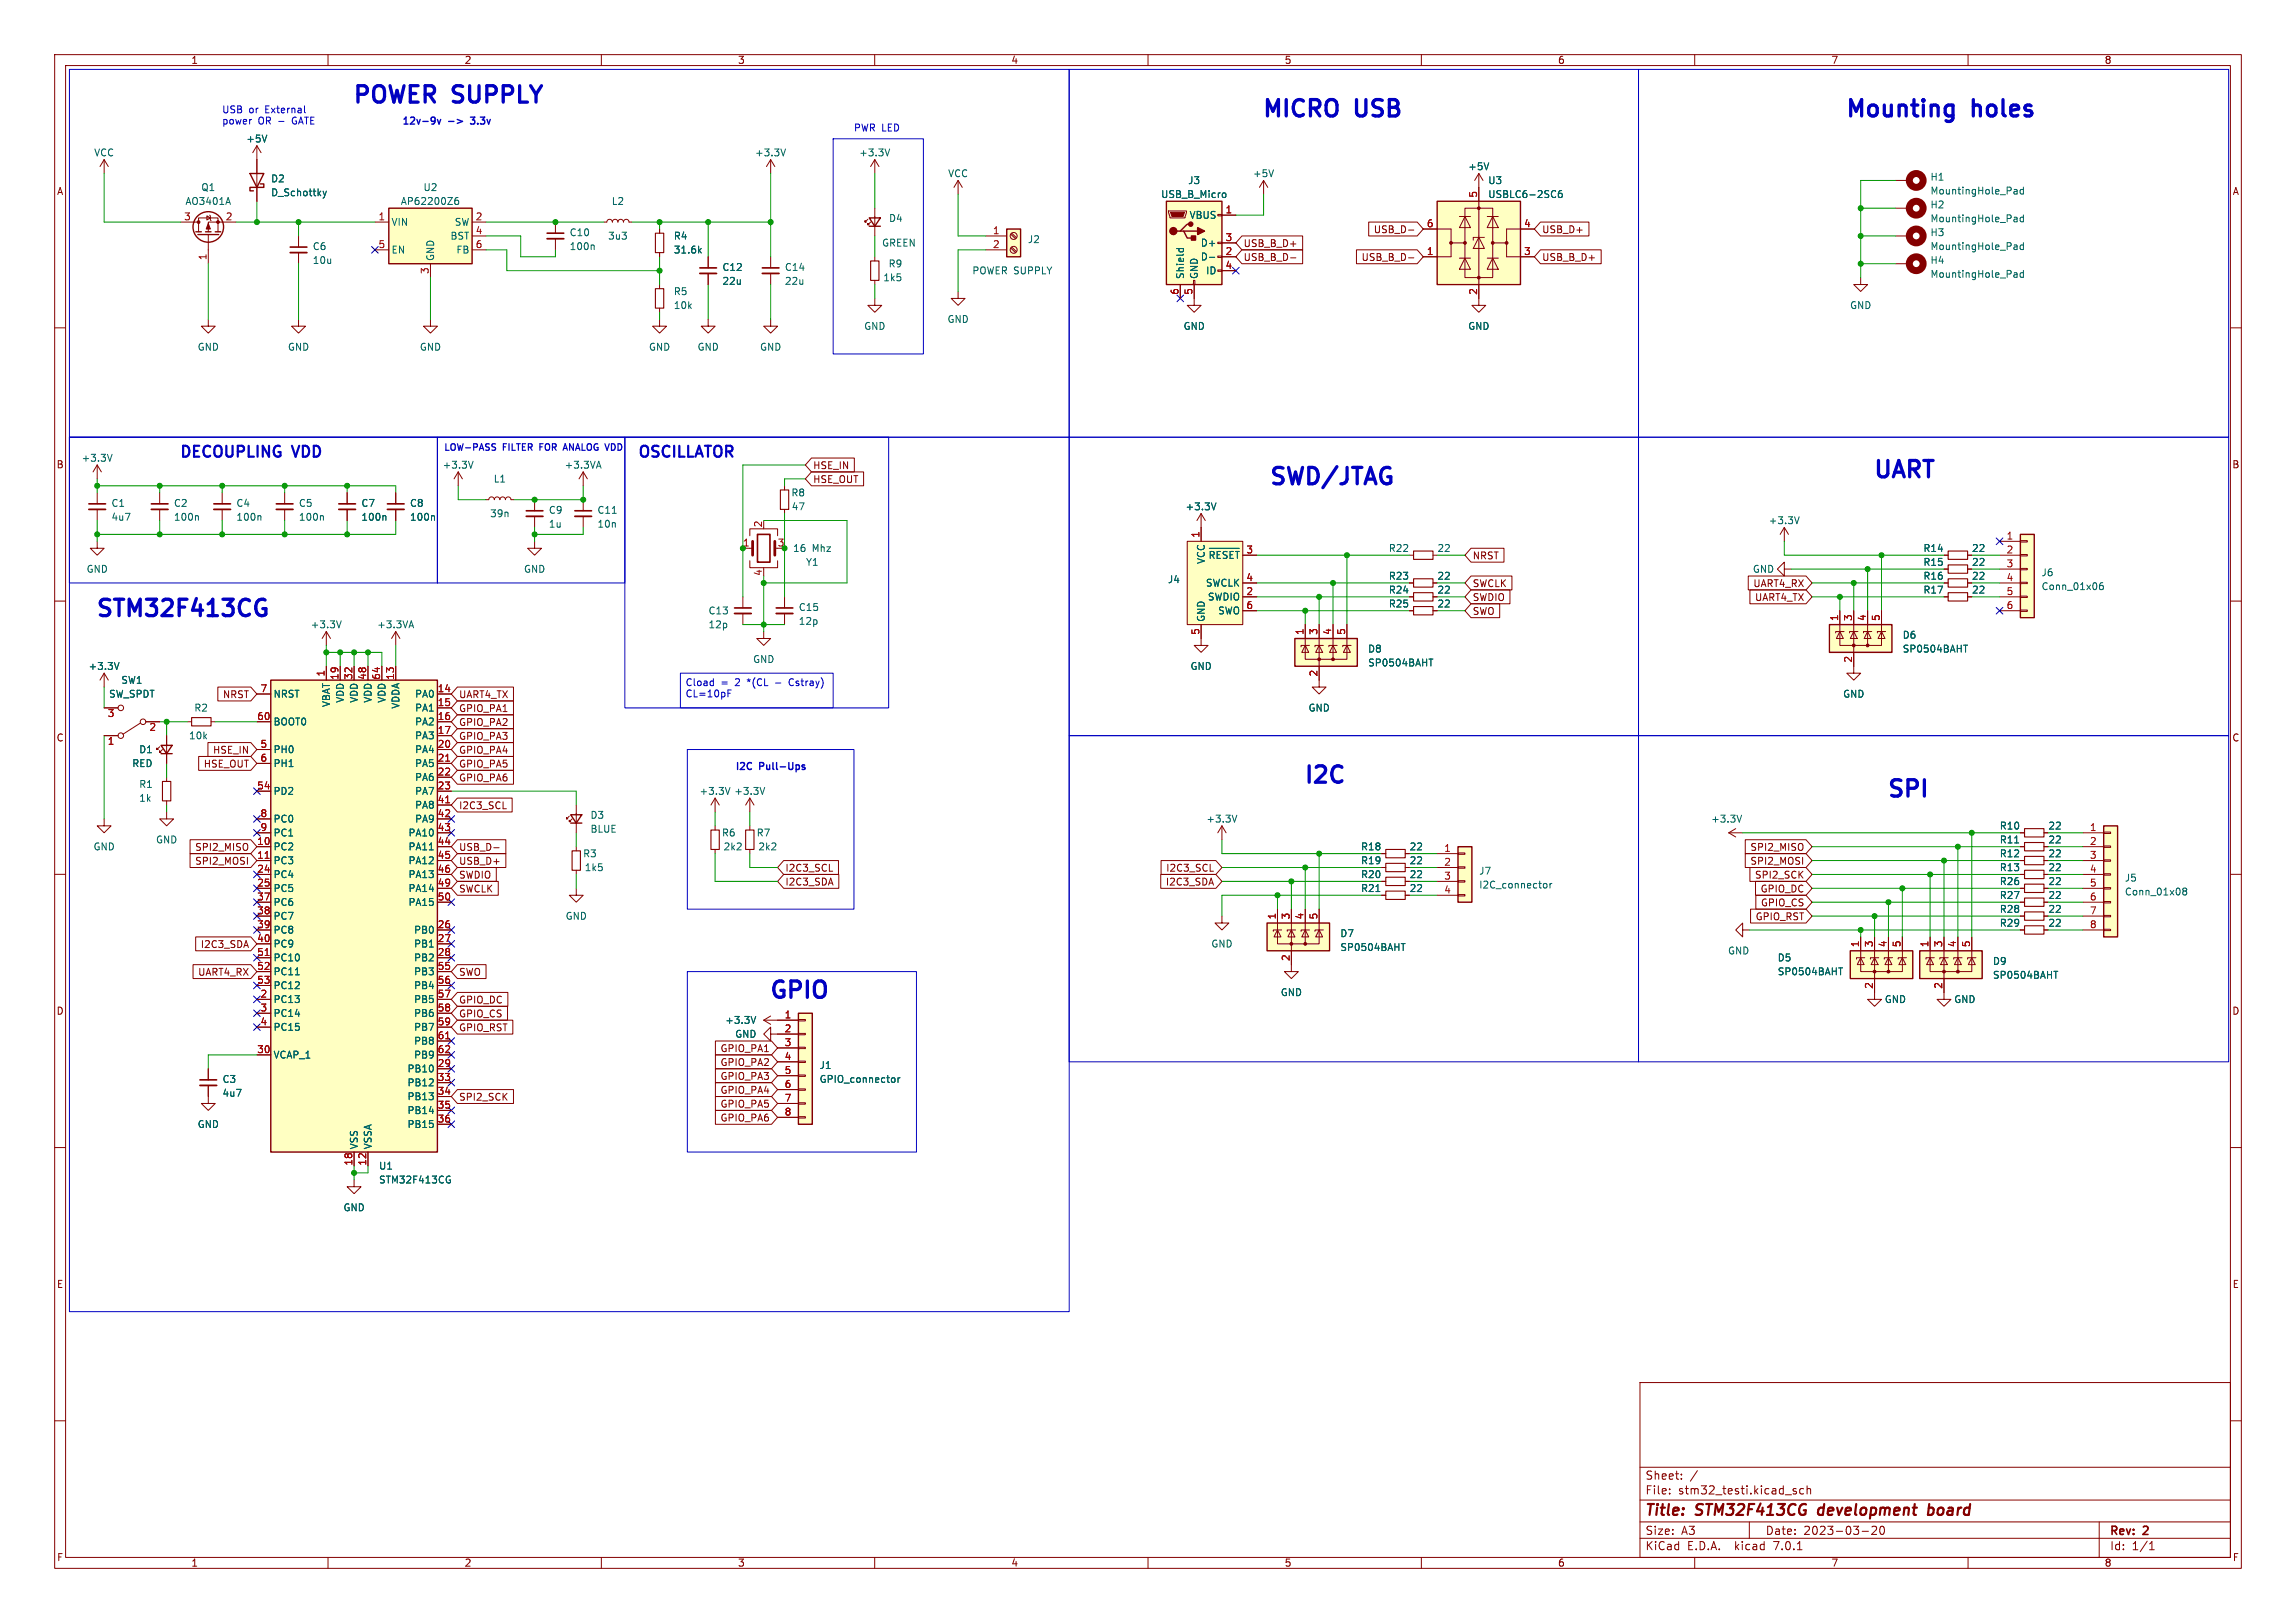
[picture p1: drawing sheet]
<svg xmlns="http://www.w3.org/2000/svg" width="420mm" height="297mm" viewBox="0 0 420 297" stroke-linecap="round" stroke-linejoin="round" font-family="sans-serif">
<defs><g id="words">
<g font-size="4.2" fill="#0000c2">
<text x="64.8" y="19.1">POWER SUPPLY</text>
<text x="231.1" y="21.6">MICRO</text>
<text x="248.3" y="21.6">USB</text>
<text x="337.8" y="21.6">Mounting</text>
<text x="361.1" y="21.6">holes</text>
<text x="232.4" y="88.9">SWD/JTAG</text>
<text x="342.9" y="87.6">UART</text>
<text x="17.8" y="113">STM32F413CG</text>
<text x="238.8" y="143.5">I2C</text>
<text x="345.4" y="146">SPI</text>
<text x="141" y="182.9">GPIO</text>
</g>
<g font-size="2.8" fill="#0000c2">
<text x="33" y="83.8">DECOUPLING</text>
<text x="53.8" y="83.8">VDD</text>
<text x="116.8" y="83.8">OSCILLATOR</text>
</g>
<g font-size="2.8" fill="#840000">
<text x="301" y="277.8">Title:</text>
<text x="310.4" y="277.8">STM32F413CG</text>
<text x="333.3" y="277.8">development</text>
<text x="354" y="277.8">board</text>
</g>
<g font-size="2.1" fill="#840000">
<text x="301" y="273.6">File:</text>
<text x="301" y="270.9">Sheet:</text>
<text x="307" y="273.6">stm32_testi.kicad_sch</text>
<text x="301" y="281">Size:</text>
<text x="307.6" y="281">A3</text>
<text x="323" y="281">Date:</text>
<text x="329.9" y="281">2023-03-20</text>
<text x="386" y="281.2">Rev:</text>
<text x="392.2" y="281.2">2</text>
<text x="301" y="283.8">KiCad</text>
<text x="308.6" y="283.8">E.D.A.</text>
<text x="317.4" y="283.8">kicad</text>
<text x="324.5" y="283.8">7.0.1</text>
<text x="386" y="283.8">Id:</text>
<text x="390" y="283.8">1/1</text>
</g>
<g font-size="1.8" fill="#840000">
<text x="35" y="11.8">1</text>
<text x="85" y="11.8">2</text>
<text x="135" y="11.8">3</text>
<text x="185" y="11.8">4</text>
<text x="235" y="11.8">5</text>
<text x="285" y="11.8">6</text>
<text x="335" y="11.8">7</text>
<text x="385" y="11.8">8</text>
<text x="10.4" y="35.8">A</text>
<text x="408.4" y="35.8">A</text>
<text x="227.5" y="45.4">USB_B_D+</text>
<text x="227.5" y="47.9">USB_B_D-</text>
<text x="248.9" y="47.9">USB_B_D-</text>
<text x="251.2" y="42.8">USB_D-</text>
<text x="282.1" y="47.9">USB_B_D+</text>
<text x="282.1" y="42.8">USB_D+</text>
<text x="10.3" y="85.8">B</text>
<text x="148.7" y="88.5">HSE_OUT</text>
<text x="148.7" y="86">HSE_IN</text>
<text x="408.3" y="85.8">B</text>
<text x="269.4" y="102.5">NRST</text>
<text x="269.4" y="107.6">SWCLK</text>
<text x="320.6" y="107.6">UART4_RX</text>
<text x="269.4" y="110.1">SWDIO</text>
<text x="269.4" y="112.7">SWO</text>
<text x="320.9" y="110.1">UART4_TX</text>
<text x="40.7" y="127.9">NRST</text>
<text x="84" y="130.5">GPIO_PA1</text>
<text x="84" y="127.9">UART4_TX</text>
<text x="10.3" y="135.8">C</text>
<text x="84" y="135.5">GPIO_PA3</text>
<text x="84" y="133">GPIO_PA2</text>
<text x="408.3" y="135.8">C</text>
<text x="37.1" y="140.6">HSE_OUT</text>
<text x="38.8" y="138.1">HSE_IN</text>
<text x="84" y="138.1">GPIO_PA4</text>
<text x="84" y="143.2">GPIO_PA6</text>
<text x="84" y="140.6">GPIO_PA5</text>
<text x="84" y="148.2">I2C3_SCL</text>
<text x="35.6" y="155.9">SPI2_MISO</text>
<text x="84" y="155.9">USB_D-</text>
<text x="320.1" y="155.9">SPI2_MISO</text>
<text x="35.6" y="158.4">SPI2_MOSI</text>
<text x="84" y="158.4">USB_D+</text>
<text x="84" y="160.9">SWDIO</text>
<text x="143.7" y="159.7">I2C3_SCL</text>
<text x="213.2" y="159.7">I2C3_SCL</text>
<text x="320.1" y="158.4">SPI2_MOSI</text>
<text x="320.9" y="160.9">SPI2_SCK</text>
<text x="84" y="163.5">SWCLK</text>
<text x="143.7" y="162.2">I2C3_SDA</text>
<text x="213.1" y="162.2">I2C3_SDA</text>
<text x="321.9" y="163.5">GPIO_DC</text>
<text x="322" y="166">GPIO_CS</text>
<text x="36.6" y="173.6">I2C3_SDA</text>
<text x="321" y="168.6">GPIO_RST</text>
<text x="36.1" y="178.7">UART4_RX</text>
<text x="84" y="178.7">SWO</text>
<text x="10.3" y="185.8">D</text>
<text x="84" y="183.8">GPIO_DC</text>
<text x="408.3" y="185.8">D</text>
<text x="84" y="186.3">GPIO_CS</text>
<text x="84" y="188.9">GPIO_RST</text>
<text x="131.7" y="192.7">GPIO_PA1</text>
<text x="131.7" y="197.8">GPIO_PA3</text>
<text x="131.7" y="195.2">GPIO_PA2</text>
<text x="84" y="201.6">SPI2_SCK</text>
<text x="131.7" y="202.8">GPIO_PA5</text>
<text x="131.7" y="200.3">GPIO_PA4</text>
<text x="131.7" y="205.4">GPIO_PA6</text>
<text x="10.4" y="235.8">E</text>
<text x="408.3" y="235.8">E</text>
<text x="10.4" y="285.8">F</text>
<text x="35" y="286.8">1</text>
<text x="85" y="286.8">2</text>
<text x="135" y="286.8">3</text>
<text x="185" y="286.8">4</text>
<text x="235" y="286.8">5</text>
<text x="285" y="286.8">6</text>
<text x="335" y="286.8">7</text>
<text x="385" y="286.8">8</text>
<text x="408.4" y="285.8">F</text>
</g>
<g font-size="1.8" fill="#0000c2">
<text x="40.6" y="20.8">USB</text>
<text x="40.6" y="22.9">power</text>
<text x="45.5" y="20.8">or</text>
<text x="47.2" y="22.9">OR -</text>
<text x="48.6" y="20.8">External</text>
<text x="53.6" y="22.9">GATE</text>
<text x="73.7" y="22.9">12v-9v</text>
<text x="86.6" y="22.9">3.3v</text>
<text x="156.2" y="24.1">PWR LED</text>
<text x="125.4" y="125.8">Cload</text>
<text x="131.9" y="125.8">=</text>
<text x="134.6" y="125.8">2</text>
<text x="136.9" y="125.8">*(CL</text>
<text x="142.1" y="125.8">-</text>
<text x="144.7" y="125.8">Cstray)</text>
<text x="125.4" y="127.9">CL=10pF</text>
<text x="134.6" y="141">I2C</text>
<text x="139.1" y="141">Pull-Ups</text>
</g>
<g font-size="1.8" fill="#006464">
<text x="17.2" y="28.8">VCC</text>
<text x="45" y="26.2">+5V</text>
<text x="138.1" y="28.8">+3.3V</text>
<text x="157.1" y="28.8">+3.3V</text>
<text x="36.8" y="35.1">Q1</text>
<text x="49.5" y="33.5">D2</text>
<text x="77.4" y="35.1">U2</text>
<text x="173.4" y="32.6">VCC</text>
<text x="217.3" y="33.8">J3</text>
<text x="229.1" y="32.6">+5V</text>
<text x="268.5" y="31.3">+5V</text>
<text x="272.2" y="33.8">U3</text>
<text x="353.1" y="33.2">H1</text>
<text x="353.1" y="35.8">MountingHole_Pad</text>
<text x="33.9" y="37.7">AO3401A</text>
<text x="49.5" y="36.1">D_Schottky</text>
<text x="71.6" y="41.5">VIN</text>
<text x="73.3" y="37.7">AP62200Z6</text>
<text x="83.1" y="41.5">SW</text>
<text x="111.8" y="37.7">L2</text>
<text x="162.6" y="40.8">D4</text>
<text x="212.3" y="36.4">USB_B_Micro</text>
<text x="217.5" y="40.2">VBUS</text>
<text x="272.2" y="36.4">USBLC6-2SC6</text>
<text x="353.1" y="38.3">H2</text>
<text x="353.1" y="40.8">MountingHole_Pad</text>
<text x="57.2" y="45.9">C6</text>
<text x="71.6" y="46.5">EN</text>
<text x="79.6" y="47.8" transform="rotate(-90 79.6 47.8)">GND</text>
<text x="82.3" y="44">BST</text>
<text x="83.4" y="46.5">FB</text>
<text x="104.1" y="43.4">C10</text>
<text x="104.1" y="45.9">100n</text>
<text x="111.2" y="44">3u3</text>
<text x="123.2" y="44">R4</text>
<text x="123.2" y="46.5">31.6k</text>
<text x="161.3" y="45.3">GREEN</text>
<text x="188" y="44.6">J2</text>
<text x="219.5" y="47.8">D-</text>
<text x="219.5" y="45.3">D+</text>
<text x="353.1" y="43.4">H3</text>
<text x="353.1" y="45.9">MountingHole_Pad</text>
<text x="57.2" y="48.5">10u</text>
<text x="132.1" y="49.7">C12</text>
<text x="132.1" y="52.3">22u</text>
<text x="143.5" y="49.7">C14</text>
<text x="143.5" y="52.3">22u</text>
<text x="161.5" y="51.6">1k5</text>
<text x="162.5" y="49.1">R9</text>
<text x="177.8" y="50.4">POWER SUPPLY</text>
<text x="216.7" y="51.1" transform="rotate(-90 216.7 51.1)">Shield</text>
<text x="219.3" y="51.1" transform="rotate(-90 219.3 51.1)">GND</text>
<text x="220.5" y="50.4">ID</text>
<text x="353.1" y="48.5">H4</text>
<text x="353.1" y="51">MountingHole_Pad</text>
<text x="123.2" y="54.2">R5</text>
<text x="123.2" y="56.7">10k</text>
<text x="173.3" y="59.2">GND</text>
<text x="338.4" y="56.7">GND</text>
<text x="36.1" y="64.3">GND</text>
<text x="52.6" y="64.3">GND</text>
<text x="76.7" y="64.3">GND</text>
<text x="118.7" y="64.3">GND</text>
<text x="127.5" y="64.3">GND</text>
<text x="139" y="64.3">GND</text>
<text x="158" y="60.5">GND</text>
<text x="216.4" y="60.5">GND</text>
<text x="268.5" y="60.5">GND</text>
<text x="14.9" y="84.6">+3.3V</text>
<text x="80.9" y="85.9">+3.3V</text>
<text x="90.3" y="88.5">L1</text>
<text x="103.2" y="85.9">+3.3VA</text>
<text x="20.3" y="92.9">C1</text>
<text x="20.3" y="95.4">4u7</text>
<text x="31.8" y="92.9">C2</text>
<text x="31.8" y="95.4">100n</text>
<text x="43.2" y="92.9">C4</text>
<text x="43.2" y="95.4">100n</text>
<text x="54.6" y="92.9">C5</text>
<text x="54.6" y="95.4">100n</text>
<text x="66" y="92.9">C7</text>
<text x="66" y="95.4">100n</text>
<text x="74.9" y="92.9">C8</text>
<text x="74.9" y="95.4">100n</text>
<text x="89.6" y="94.8">39n</text>
<text x="100.3" y="94.2">C9</text>
<text x="109.2" y="94.2">C11</text>
<text x="144.7" y="91">R8</text>
<text x="144.8" y="93.5">47</text>
<text x="216.8" y="93.5">+3.3V</text>
<text x="100.3" y="96.7">1u</text>
<text x="109.2" y="96.7">10n</text>
<text x="145" y="101.2">16</text>
<text x="148.5" y="101.2">Mhz</text>
<text x="254" y="101.2">R22</text>
<text x="262.9" y="101.2">22</text>
<text x="323.5" y="96.1">+3.3V</text>
<text x="351.8" y="101.2">R14</text>
<text x="360.7" y="101.2">22</text>
<text x="15.8" y="105">GND</text>
<text x="95.8" y="105">GND</text>
<text x="147.4" y="103.7">Y1</text>
<text x="213.6" y="106.9">J4</text>
<text x="220.5" y="107.5">SWCLK</text>
<text x="220.5" y="103.3" transform="rotate(-90 220.5 103.3)">VCC</text>
<text x="220.9" y="103">~{RESET}</text>
<text x="254" y="106.2">R23</text>
<text x="262.9" y="106.2">22</text>
<text x="320.6" y="105">GND</text>
<text x="351.8" y="103.7">R15</text>
<text x="351.8" y="106.2">R16</text>
<text x="360.7" y="103.7">22</text>
<text x="360.7" y="106.2">22</text>
<text x="373.4" y="105.6">J6</text>
<text x="129.5" y="112.6">C13</text>
<text x="146.1" y="112">C15</text>
<text x="220.5" y="113.8" transform="rotate(-90 220.5 113.8)">GND</text>
<text x="220.8" y="110">SWDIO</text>
<text x="222.7" y="112.6">SWO</text>
<text x="254" y="111.3">R25</text>
<text x="254" y="108.8">R24</text>
<text x="262.9" y="111.3">22</text>
<text x="262.9" y="108.8">22</text>
<text x="351.8" y="108.8">R17</text>
<text x="360.7" y="108.8">22</text>
<text x="373.4" y="108.1">Conn_01x06</text>
<text x="56.8" y="115.1">+3.3V</text>
<text x="68.9" y="115.1">+3.3VA</text>
<text x="129.5" y="115.1">12p</text>
<text x="146.1" y="114.5">12p</text>
<text x="250.2" y="119.6">D8</text>
<text x="348" y="117">D6</text>
<text x="348" y="119.6">SP0504BAHT</text>
<text x="16.1" y="122.7">+3.3V</text>
<text x="22.1" y="125.3">SW1</text>
<text x="137.7" y="121.5">GND</text>
<text x="217.7" y="122.7">GND</text>
<text x="250.2" y="122.1">SP0504BAHT</text>
<text x="19.9" y="127.8">SW_SPDT</text>
<text x="35.5" y="130.4">R2</text>
<text x="50" y="127.8">NRST</text>
<text x="60.5" y="129.5" transform="rotate(-90 60.5 129.5)">VBAT</text>
<text x="63.1" y="128.7" transform="rotate(-90 63.1 128.7)">VDD</text>
<text x="65.6" y="128.7" transform="rotate(-90 65.6 128.7)">VDD</text>
<text x="68.1" y="128.7" transform="rotate(-90 68.1 128.7)">VDD</text>
<text x="70.7" y="128.7" transform="rotate(-90 70.7 128.7)">VDD</text>
<text x="73.2" y="129.8" transform="rotate(-90 73.2 129.8)">VDDA</text>
<text x="75.8" y="127.8">PA0</text>
<text x="75.8" y="130.4">PA1</text>
<text x="239.3" y="130.4">GND</text>
<text x="337.1" y="127.8">GND</text>
<text x="25.4" y="138">D1</text>
<text x="34.5" y="135.4">10k</text>
<text x="50" y="138">PH0</text>
<text x="50" y="132.9">BOOT0</text>
<text x="75.8" y="132.9">PA2</text>
<text x="75.8" y="135.4">PA3</text>
<text x="75.8" y="138">PA4</text>
<text x="24.1" y="140.5">RED</text>
<text x="50" y="140.5">PH1</text>
<text x="75.8" y="140.5">PA5</text>
<text x="75.8" y="143.1">PA6</text>
<text x="25.4" y="144.3">R1</text>
<text x="25.4" y="146.9">1k</text>
<text x="50" y="145.6">PD2</text>
<text x="75.8" y="145.6">PA7</text>
<text x="75.8" y="148.1">PA8</text>
<text x="108" y="150">D3</text>
<text x="127.9" y="145.6">+3.3V</text>
<text x="134.3" y="145.6">+3.3V</text>
<text x="17.1" y="155.8">GND</text>
<text x="28.5" y="154.5">GND</text>
<text x="50" y="155.8">PC2</text>
<text x="50" y="150.7">PC0</text>
<text x="50" y="153.2">PC1</text>
<text x="74.6" y="153.2">PA10</text>
<text x="74.6" y="155.8">PA11</text>
<text x="75.8" y="150.7">PA9</text>
<text x="108" y="152.5">BLUE</text>
<text x="132" y="153.2">R6</text>
<text x="132.3" y="155.8">2k2</text>
<text x="138.4" y="153.2">R7</text>
<text x="138.7" y="155.8">2k2</text>
<text x="220.6" y="150.7">+3.3V</text>
<text x="248.9" y="155.8">R18</text>
<text x="257.8" y="155.8">22</text>
<text x="313" y="150.7">+3.3V</text>
<text x="365.7" y="152">R10</text>
<text x="365.7" y="154.5">R11</text>
<text x="374.6" y="152">22</text>
<text x="374.6" y="154.5">22</text>
<text x="50" y="158.3">PC3</text>
<text x="50" y="160.8">PC4</text>
<text x="74.6" y="158.3">PA12</text>
<text x="74.6" y="160.8">PA13</text>
<text x="106.6" y="157">R3</text>
<text x="106.9" y="159.6">1k5</text>
<text x="248.9" y="158.3">R19</text>
<text x="248.9" y="160.8">R20</text>
<text x="257.8" y="158.3">22</text>
<text x="257.8" y="160.8">22</text>
<text x="270.5" y="160.2">J7</text>
<text x="365.7" y="157">R12</text>
<text x="365.7" y="159.6">R13</text>
<text x="374.6" y="157">22</text>
<text x="374.6" y="159.6">22</text>
<text x="388.6" y="161.5">J5</text>
<text x="50" y="163.4">PC5</text>
<text x="50" y="165.9">PC6</text>
<text x="74.6" y="163.4">PA14</text>
<text x="74.6" y="165.9">PA15</text>
<text x="248.9" y="163.4">R21</text>
<text x="257.8" y="163.4">22</text>
<text x="270.5" y="162.8">I2C_connector</text>
<text x="365.7" y="167.2">R28</text>
<text x="365.7" y="162.1">R26</text>
<text x="365.7" y="164.7">R27</text>
<text x="374.6" y="167.2">22</text>
<text x="374.6" y="162.1">22</text>
<text x="374.6" y="164.7">22</text>
<text x="388.6" y="164">Conn_01x08</text>
<text x="50" y="168.5">PC7</text>
<text x="50" y="171">PC8</text>
<text x="50" y="173.5">PC9</text>
<text x="75.6" y="171">PB0</text>
<text x="75.6" y="173.5">PB1</text>
<text x="103.4" y="168.5">GND</text>
<text x="221.5" y="173.5">GND</text>
<text x="245.1" y="171.6">D7</text>
<text x="365.7" y="169.7">R29</text>
<text x="374.6" y="169.7">22</text>
<text x="50" y="176.1">PC10</text>
<text x="50" y="178.6">PC11</text>
<text x="75.6" y="176.1">PB2</text>
<text x="75.6" y="178.6">PB3</text>
<text x="245.1" y="174.2">SP0504BAHT</text>
<text x="316" y="174.8">GND</text>
<text x="325.1" y="176.1">D5</text>
<text x="325.1" y="178.6">SP0504BAHT</text>
<text x="364.5" y="176.7">D9</text>
<text x="364.5" y="179.3">SP0504BAHT</text>
<text x="50" y="183.7">PC13</text>
<text x="50" y="181.2">PC12</text>
<text x="75.6" y="181.2">PB4</text>
<text x="75.6" y="183.7">PB5</text>
<text x="234.2" y="182.4">GND</text>
<text x="344.7" y="183.7">GND</text>
<text x="357.4" y="183.7">GND</text>
<text x="50" y="186.2">PC14</text>
<text x="50" y="188.8">PC15</text>
<text x="75.6" y="186.2">PB6</text>
<text x="75.6" y="188.8">PB7</text>
<text x="75.6" y="191.3">PB8</text>
<text x="132.6" y="187.5">+3.3V</text>
<text x="134.4" y="190.1">GND</text>
<text x="50" y="193.9">VCAP_1</text>
<text x="74.4" y="196.4">PB10</text>
<text x="75.6" y="193.9">PB9</text>
<text x="149.9" y="195.8">J1</text>
<text x="40.6" y="198.3">C3</text>
<text x="40.6" y="200.9">4u7</text>
<text x="74.4" y="198.9">PB12</text>
<text x="74.4" y="201.5">PB13</text>
<text x="149.9" y="198.3">GPIO_connector</text>
<text x="36.1" y="206.6">GND</text>
<text x="74.4" y="204">PB14</text>
<text x="74.4" y="206.6">PB15</text>
<text x="65.6" y="210.3" transform="rotate(-90 65.6 210.3)">VSS</text>
<text x="68.1" y="210.3" transform="rotate(-90 68.1 210.3)">VSSA</text>
<text x="69.3" y="214.2">U1</text>
<text x="62.8" y="221.8">GND</text>
<text x="69.3" y="216.7">STM32F413CG</text>
</g>
<g font-size="1.8" fill="#a90000">
<text x="33.6" y="40.4">3</text>
<text x="41.2" y="40.4">2</text>
<text x="69.2" y="40.4">1</text>
<text x="87" y="40.4">2</text>
<text x="224.1" y="39.1">1</text>
<text x="261" y="41.7">6</text>
<text x="270.3" y="36.2" transform="rotate(-90 270.3 36.2)">5</text>
<text x="278.7" y="41.7">4</text>
<text x="37.8" y="47.7" transform="rotate(-90 37.8 47.7)">1</text>
<text x="69.2" y="45.5">5</text>
<text x="87" y="42.9">4</text>
<text x="87" y="45.5">6</text>
<text x="181.6" y="42.9">1</text>
<text x="181.6" y="45.5">2</text>
<text x="224.1" y="46.7">2</text>
<text x="224.1" y="44.2">3</text>
<text x="261" y="46.7">1</text>
<text x="278.7" y="46.7">3</text>
<text x="78.5" y="50.2" transform="rotate(-90 78.5 50.2)">3</text>
<text x="224.1" y="49.3">4</text>
<text x="215.6" y="54" transform="rotate(-90 215.6 54)">6</text>
<text x="218.2" y="54" transform="rotate(-90 218.2 54)">5</text>
<text x="270.3" y="54" transform="rotate(-90 270.3 54)">2</text>
<text x="135.9" y="100.1">1</text>
<text x="139.4" y="96.6" transform="rotate(-90 139.4 96.6)">2</text>
<text x="142.2" y="100.1">3</text>
<text x="219.5" y="98.5" transform="rotate(-90 219.5 98.5)">1</text>
<text x="227.9" y="101.3">3</text>
<text x="367" y="98.8">1</text>
<text x="367" y="101.3">2</text>
<text x="139.4" y="105.4" transform="rotate(-90 139.4 105.4)">4</text>
<text x="227.9" y="106.4">4</text>
<text x="367" y="103.9">3</text>
<text x="367" y="106.4">4</text>
<text x="227.9" y="109">2</text>
<text x="227.9" y="111.5">6</text>
<text x="336.3" y="113.7" transform="rotate(-90 336.3 113.7)">1</text>
<text x="338.8" y="113.7" transform="rotate(-90 338.8 113.7)">3</text>
<text x="341.4" y="113.7" transform="rotate(-90 341.4 113.7)">4</text>
<text x="343.9" y="113.7" transform="rotate(-90 343.9 113.7)">5</text>
<text x="367" y="109">5</text>
<text x="367" y="111.5">6</text>
<text x="219.5" y="116.2" transform="rotate(-90 219.5 116.2)">5</text>
<text x="238.5" y="116.2" transform="rotate(-90 238.5 116.2)">1</text>
<text x="241" y="116.2" transform="rotate(-90 241 116.2)">3</text>
<text x="243.6" y="116.2" transform="rotate(-90 243.6 116.2)">4</text>
<text x="246.1" y="116.2" transform="rotate(-90 246.1 116.2)">5</text>
<text x="59.4" y="123.9" transform="rotate(-90 59.4 123.9)">1</text>
<text x="62" y="124.5" transform="rotate(-90 62 124.5)">19</text>
<text x="64.5" y="124.5" transform="rotate(-90 64.5 124.5)">32</text>
<text x="67.1" y="124.5" transform="rotate(-90 67.1 124.5)">48</text>
<text x="69.6" y="124.5" transform="rotate(-90 69.6 124.5)">64</text>
<text x="72.1" y="124.5" transform="rotate(-90 72.1 124.5)">13</text>
<text x="241" y="123.9" transform="rotate(-90 241 123.9)">2</text>
<text x="338.8" y="121.3" transform="rotate(-90 338.8 121.3)">2</text>
<text x="19.7" y="131.4">3</text>
<text x="47" y="131.8">60</text>
<text x="47.6" y="126.7">7</text>
<text x="80" y="126.7">14</text>
<text x="80" y="129.3">15</text>
<text x="80" y="131.8">16</text>
<text x="19.7" y="136.5">1</text>
<text x="27.3" y="134">2</text>
<text x="47.6" y="136.9">5</text>
<text x="80" y="134.4">17</text>
<text x="80" y="136.9">20</text>
<text x="47.6" y="139.4">6</text>
<text x="80" y="139.4">21</text>
<text x="80" y="142">22</text>
<text x="47" y="144.5">54</text>
<text x="47.6" y="149.6">8</text>
<text x="80" y="144.5">23</text>
<text x="80" y="147.1">41</text>
<text x="80" y="149.6">42</text>
<text x="47" y="154.7">10</text>
<text x="47.6" y="152.1">9</text>
<text x="80" y="152.1">43</text>
<text x="80" y="154.7">44</text>
<text x="264.1" y="156">1</text>
<text x="382.2" y="152.1">1</text>
<text x="382.2" y="154.7">2</text>
<text x="47" y="157.2">11</text>
<text x="47" y="159.8">24</text>
<text x="80" y="157.2">45</text>
<text x="80" y="159.8">46</text>
<text x="264.1" y="158.5">2</text>
<text x="264.1" y="161">3</text>
<text x="382.2" y="157.2">3</text>
<text x="382.2" y="159.8">4</text>
<text x="47" y="162.3">25</text>
<text x="47" y="164.8">37</text>
<text x="47" y="167.4">38</text>
<text x="80" y="162.3">49</text>
<text x="80" y="164.8">50</text>
<text x="264.1" y="163.6">4</text>
<text x="382.2" y="162.3">5</text>
<text x="382.2" y="164.8">6</text>
<text x="382.2" y="167.4">7</text>
<text x="47" y="169.9">39</text>
<text x="47" y="172.5">40</text>
<text x="80" y="169.9">26</text>
<text x="80" y="172.5">27</text>
<text x="233.4" y="168.3" transform="rotate(-90 233.4 168.3)">1</text>
<text x="236" y="168.3" transform="rotate(-90 236 168.3)">3</text>
<text x="238.5" y="168.3" transform="rotate(-90 238.5 168.3)">4</text>
<text x="241" y="168.3" transform="rotate(-90 241 168.3)">5</text>
<text x="340.1" y="173.4" transform="rotate(-90 340.1 173.4)">1</text>
<text x="342.6" y="173.4" transform="rotate(-90 342.6 173.4)">3</text>
<text x="345.2" y="173.4" transform="rotate(-90 345.2 173.4)">4</text>
<text x="347.7" y="173.4" transform="rotate(-90 347.7 173.4)">5</text>
<text x="352.8" y="173.4" transform="rotate(-90 352.8 173.4)">1</text>
<text x="355.3" y="173.4" transform="rotate(-90 355.3 173.4)">3</text>
<text x="357.9" y="173.4" transform="rotate(-90 357.9 173.4)">4</text>
<text x="360.4" y="173.4" transform="rotate(-90 360.4 173.4)">5</text>
<text x="382.2" y="169.9">8</text>
<text x="47" y="175">51</text>
<text x="47" y="177.5">52</text>
<text x="80" y="175">28</text>
<text x="80" y="177.5">55</text>
<text x="236" y="175.9" transform="rotate(-90 236 175.9)">2</text>
<text x="47" y="180.1">53</text>
<text x="47.6" y="182.6">2</text>
<text x="47.6" y="185.2">3</text>
<text x="80" y="180.1">56</text>
<text x="80" y="182.6">57</text>
<text x="80" y="185.2">58</text>
<text x="342.6" y="181" transform="rotate(-90 342.6 181)">2</text>
<text x="355.3" y="181" transform="rotate(-90 355.3 181)">2</text>
<text x="47.6" y="187.7">4</text>
<text x="80" y="187.7">59</text>
<text x="80" y="190.2">61</text>
<text x="143.5" y="186.4">1</text>
<text x="143.5" y="189">2</text>
<text x="143.5" y="191.5">3</text>
<text x="47" y="192.8">30</text>
<text x="80" y="195.3">29</text>
<text x="80" y="197.9">33</text>
<text x="80" y="192.8">62</text>
<text x="143.5" y="194.1">4</text>
<text x="143.5" y="196.6">5</text>
<text x="80" y="200.4">34</text>
<text x="80" y="202.9">35</text>
<text x="143.5" y="199.1">6</text>
<text x="143.5" y="201.7">7</text>
<text x="80" y="205.5">36</text>
<text x="143.5" y="204.2">8</text>
<text x="64.5" y="213.4" transform="rotate(-90 64.5 213.4)">18</text>
<text x="67.1" y="213.4" transform="rotate(-90 67.1 213.4)">12</text>
</g>
<g font-size="1.7" fill="#0000c2">
<text x="81.3" y="82.5">LOW-PASS</text>
<text x="92.1" y="82.5">FILTER FOR</text>
<text x="103.8" y="82.5">ANALOG VDD</text>
</g>
</g></defs>
<g fill="none" stroke="#840000" stroke-width=".18">
<path d="M10 10h400v277h-400zM12 12h396v273h-396zM60 10v2M110 10v2M160 10v2M210 10v2M260 10v2M310 10v2M360 10v2M19 29.2v2.6M19 29.2l-.7 1.3M19 29.2l.8 1.3"/>
<path d="M37.8 39.5l.7 .4-.7 .4zM38.4 39.4l.1 .1v.8l.1 .1M47 26.7l-.8 1.2M47 26.7v10.1M47 26.7l.8 1.2M141 29.2v2.6M141 29.2l-.8 1.3M141 29.2l.7 1.3M160 29.2v2.6M160 38.1v5.1M160 29.2l-.7 1.3M160 29.2l.8 1.3"/>
<path d="M175.3 33l-.8 1.3M175.3 33v2.6M175.3 33l.7 1.3M213.7 38.6h3.3v.3l-.2 1h-2.8zM222.8 39.2h.7v.3h-.7zM223.5 39.4h2.6M231.1 33l-.7 1.3M231.1 33v2.6M231.1 33l.8 1.3M267 39.6h2M268 38.1h5v12.7h-5zM268 39.6l1 2.1h-2z"/>
<path d="M270.5 31.8v24.1h1.3l-1.3 1.3-1.3-1.3h1.3M270.5 31.8l-.8 1.2M270.5 31.8l.8 1.2M272 39.6h2.1M273 39.6l1.1 2.1h-2.1zM346.7 38.1h2.5M346.7 33h2.5M10 60h2M33 40.6h3.3M36.3 42.4v-2.5h3.6v2.5M38.1 58.4v1.3h1.3l-1.3 1.3-1.3-1.3h1.3M38.1 42.9v5.4"/>
<path d="M43.2 40.6h-5.1v1.8M54.6 58.4v1.3h1.3l-1.3 1.3-1.3-1.3h1.3M54.6 43.2v2M54.6 46.2v2.1M68.6 40.6h2.5M68.6 45.7h2.5M78.7 58.4v1.3h1.3l-1.3 1.3-1.2-1.3h1.2M78.7 48.3v2.5M86.4 43.2h2.5M86.4 40.6h2.5M86.4 45.7h2.5M101.6 40.6v2.1"/>
<path d="M101.6 43.7v2M110.5 40.6h.5l.2-.3 .3-.2 .3 .2 .2 .3 .2-.3 .3-.2 .4 .2 .1 .3 .2-.3 .3-.2 .4 .2 .1 .3 .2-.3 .3-.2 .4 .2 .2 .3h.5M120.6 58.4v1.3h1.3l-1.3 1.3-1.2-1.3h1.2M120.6 41.9v.8M120.6 46.2v.8M120.6 52.1v.7M120.6 56.4v.8M129.5 58.4v1.3h1.3l-1.3 1.3-1.2-1.3h1.2M129.5 47v2M129.5 50v2.1M141 58.4v1.3h1.2l-1.2 1.3-1.3-1.3h1.3M141 47v2"/>
<path d="M141 50v2.1M158.7 40.1l-.5 .5v-.2v.2h.3M159.3 40.6l-.6 .5v-.2v.2h.3M160 54.6v1.3h1.3l-1.3 1.3-1.3-1.3h1.3M160 47v.8M160 51.3v.8M175.3 53.3v1.3h1.2l-1.2 1.3-1.3-1.3h1.3M180.3 43.2h3.8M180.3 45.7h3.8M184.9 45.4l.9 .8M184.9 42.8l.9 .9M185.1 45.2l.8 .9"/>
<path d="M185.1 42.7l.8 .8M215.9 52.1v2.5M218.3 51.3h.3v.8h-.3zM218.4 52.1v3.8h1.3l-1.3 1.3-1.2-1.3h1.2M222.8 49.4h.7v.3h-.7zM222.8 46.9h.7v.2h-.7zM222.8 44.3h.7v.3h-.7zM223.5 47h2.6M223.5 44.5h2.6M223.5 49.5h2.6M227.2 43.2h11.1v2.5h-11.1l-1.1-1.2zM227.2 45.7h11.1v2.6h-11.1l-1.1-1.3z"/>
<path d="M236.1 47.2h.9M248.1 45.7h11.1l1.1 1.3-1.1 1.3h-11.1zM250.4 40.6h8.8l1.1 1.3-1.1 1.3h-8.8zM257.6 47.2h1M257.6 42.1h1M260.3 41.9h5.1v2.6h2.6M265.4 44.5v2.5h-5.1M267 47.2h2M268 47.2l1 2.1h-2zM270.5 43.4l1 2.1h-2zM271.5 43.4h-2v.5M272 47.2h2.1"/>
<path d="M273 47.2l1.1 2.1h-2.1zM275.6 44.5v2.5h5.1M280.7 41.9h-5.1v2.6h-2.6M281.8 45.7h11.1v2.6h-11.1l-1.1-1.3zM281.8 40.6h8.9v2.6h-8.9l-1.1-1.3zM340.4 50.8v1.3h1.2l-1.2 1.2-1.3-1.2h1.3M346.7 43.2h2.5M346.7 48.3h2.5M408 60h2M17.8 99.1v1.2h1.2l-1.2 1.3-1.3-1.3h1.3M17.8 85.1v2.5M17.8 90.2v2"/>
<path d="M17.8 93.2v2.1M17.8 85.1l-.8 1.3M17.8 85.1l.7 1.3M29.2 90.2v2M29.2 93.2v2.1M40.6 90.2v2M40.6 93.2v2.1M52.1 90.2v2M52.1 93.2v2.1M63.5 90.2v2M63.5 93.2v2.1M72.4 90.2v2"/>
<path d="M72.4 93.2v2.1M83.8 86.4l-.7 1.2M83.8 86.4v2.5M83.8 86.4l.8 1.2M88.9 91.4h.5l.2-.3 .3-.2 .4 .2 .1 .3 .2-.3 .3-.2 .4 .2 .1 .3 .2-.3 .4-.2 .3 .2 .2 .3 .1-.3 .4-.2 .3 .2 .2 .3h.5M97.8 99.1v1.2h1.3l-1.3 1.3-1.3-1.3h1.3M97.8 91.4v2.1M97.8 94.5v2M106.7 86.4v2.5M106.7 91.4v2.1M106.7 94.5v2M106.7 86.4l-.8 1.2"/>
<path d="M106.7 86.4l.7 1.2M137.2 98v-1.2h5v1.2M143.5 88.9v.8M143.5 93.2v.8M148.4 86.4h9.6v2.5h-9.6l-1.1-1.3zM148.4 83.8h7.9v2.6h-7.9l-1.1-1.3zM217.2 99.1h10.1v15.2h-10.1zM219.7 94l-.8 1.3M219.7 94v5.1M219.7 94l.8 1.3M326.4 96.5l-.8 1.3M326.4 96.5v2.6"/>
<path d="M326.4 96.5l.8 1.3M365.8 99.1h3.8M369.6 98.9h1.2v.3h-1.2zM10 110h2M59.7 115.6l-.8 1.2M59.7 115.6v2.5M59.7 115.6l.8 1.2M72.4 115.6l-.8 1.2M72.4 115.6v2.5M72.4 115.6l.8 1.2M135.9 109.2v2.1M135.9 112.3v2"/>
<path d="M135.9 100.3h1.8M137.2 102.6v1.3h5v-1.3M139.7 115.6v1.2h1.3l-1.3 1.3-1.3-1.3h1.3M139.7 103.9v.2M143.5 109.2v2.1M143.5 112.3v2M219.7 114.3v3.8h1.3l-1.3 1.3-1.3-1.3h1.3M227.3 109.2h2.6M227.3 101.6h2.6M227.3 106.7h2.6M227.3 111.8h2.6M238.8 118.1v2.6h5v-2.6"/>
<path d="M238.8 118.1l.6 1.3h-1.3zM238.8 114.3v3.8M239.5 118.1h-1.5v.3M241.3 118.1l.6 1.3h-1.2zM241.3 114.3v11.4h1.3l-1.3 1.3-1.3-1.3h1.3M242.1 118.1h-1.6v.3M243.8 118.1l.7 1.3h-1.3zM243.8 114.3v3.8M244.6 118.1h-1.5v.3M246.4 118.1v2.6h-2.6M246.4 118.1l.6 1.3h-1.3zM246.4 114.3v3.8"/>
<path d="M247.1 118.1h-1.5v.3M257.8 109.2h.8M257.8 101.6h.8M257.8 106.7h.8M257.8 111.8h.8M262.1 109.2h.8M262.1 101.6h.8M262.1 106.7h.8M262.1 111.8h.8M269.1 107.9h7.1v2.6h-7.1l-1.1-1.3zM269.1 100.3h6v2.6h-6l-1.1-1.3zM269.1 105.4h7.5v2.6h-7.5l-1.1-1.3z"/>
<path d="M269.1 110.5h5.2v2.5h-5.2l-1.1-1.2zM319.8 105.4h10.6l1.1 1.3-1.1 1.3h-10.6zM320.1 107.9h10.3l1.1 1.3-1.1 1.3h-10.3zM326.4 104.1v-1.2l-1.3 1.2 1.3 1.3v-1.3h1.3M336.5 115.6v2.5h5.1v-2.5M336.5 115.6l.7 1.2h-1.3zM336.5 111.8v3.8M337.3 115.6h-1.5v.2M339.1 115.6l.6 1.2h-1.2zM339.1 111.8v11.4h1.3l-1.3 1.3-1.3-1.3h1.3M339.9 115.6h-1.6v.2M341.6 115.6l.7 1.2h-1.3z"/>
<path d="M341.6 111.8v3.8M342.4 115.6h-1.5v.2M344.2 115.6v2.5h-2.6M344.2 115.6l.6 1.2h-1.3zM344.2 111.8v3.8M344.9 115.6h-1.5v.2M355.6 109.2h.8M355.6 101.6h.8M355.6 106.7h.8M355.6 104.1h.8M359.9 109.2h.8M359.9 101.6h.8"/>
<path d="M359.9 106.7h.8M359.9 104.1h.8M365.8 109.2h3.8M365.8 101.6h3.8M365.8 106.7h3.8M365.8 111.8h3.8M365.8 104.1h3.8M369.6 111.6h1.2v.3h-1.2zM369.6 109.1h1.2v.2h-1.2zM369.6 106.6h1.2v.2h-1.2zM369.6 104h1.2v.3h-1.2zM369.6 101.5h1.2v.2h-1.2z"/>
<path d="M408 110h2M19 123.2l-.7 1.3M19 123.2v2.5M19 123.2l.8 1.3M19 129.5h2.6M19 134.6h2.6M25.7 132.3l-3.2 2.1M26.7 132.1h2.5M29.2 136.7l-.5 .5v-.3v.3h.3M29.7 137.2l-.5 .5v-.3v.3h.3M30.5 134.6v5.1M34.3 132.1h.8"/>
<path d="M36.3 138.4h9.6l1.1 1.3-1.1 1.3h-9.6zM38 135.9h7.9l1.1 1.3-1.1 1.2h-7.9zM38.6 132.1h.8M39.8 125.7h6.1l1.1 1.3-1.1 1.3h-6.1zM47 127h2.5M47 132.1h2.5M47 137.2h2.5M47 139.7h2.5M59.7 121.9v2.6M62.2 121.9v2.6M64.8 121.9v2.6M67.3 121.9v2.6"/>
<path d="M69.8 121.9v2.6M72.4 121.9v2.6M80 127h2.5M80 129.5h2.5M80 132.1h2.5M80 134.6h2.5M80 137.2h2.5M80 139.7h2.5M83.7 135.9h10.2v2.5h-10.2l-1.2-1.2zM83.7 138.4h10.2v2.6h-10.2l-1.2-1.3zM83.7 133.3h10.2v2.6h-10.2l-1.2-1.3zM83.7 130.8h10.2v2.6h-10.2l-1.2-1.3z"/>
<path d="M83.7 128.3h10.2v2.5h-10.2l-1.2-1.3zM83.7 125.7h10.2v2.6h-10.2l-1.2-1.3zM10 160h2M19 149.9v1.2h1.3l-1.3 1.3-1.2-1.3h1.2M30.5 148.6v1.3h1.2l-1.2 1.2-1.3-1.2h1.3M30.5 142.2v.8M30.5 146.6v.7M34.8 153.7h11.1l1.1 1.2-1.1 1.3h-11.1zM34.8 156.2h11.1l1.1 1.3-1.1 1.3h-11.1zM47 154.9h2.5M47 157.5h2.5M47 144.8h2.5"/>
<path d="M47 149.9h2.5M47 152.4h2.5M80 154.9h2.5M80 157.5h2.5M80 142.2h2.5M80 144.8h2.5M80 147.3h2.5M80 149.9h2.5M80 152.4h2.5M83.7 146h10v2.6h-10l-1.2-1.3zM83.7 153.7h8.8v2.5h-8.8l-1.2-1.3zM83.7 156.2h8.8v2.6h-8.8l-1.2-1.3z"/>
<path d="M83.7 158.7h7.1v2.6h-7.1l-1.2-1.3zM83.7 141h10.2v2.5h-10.2l-1.2-1.3zM90.3 155.1h1M104.1 149.4l-.5 .5v-.3v.3h.3M104.6 149.9l-.5 .5v-.3v.3h.3M105.4 147.3v5.1M105.4 154.9v.8M105.4 159.3v.7M130.8 146.1l-.8 1.2M130.8 146.1v2.5M130.8 151.1v.8M130.8 155.4v.8"/>
<path d="M130.8 146.1l.8 1.2M137.2 146.1l-.8 1.2M137.2 146.1v2.5M137.2 151.1v.8M137.2 155.4v.8M137.2 146.1l.7 1.2M143.4 157.5h10v2.5h-10l-1.2-1.2zM212.4 157.5h10l1.1 1.3-1.1 1.2h-10zM221.4 159.4h.6M223.5 151.1l-.7 1.3M223.5 151.1v2.6M223.5 151.1l.8 1.3"/>
<path d="M252.7 156.2h.8M252.7 158.8h.8M257 156.2h.8M257 158.8h.8M262.9 156.2h3.8M262.9 158.8h3.8M266.7 158.6h1.3v.3h-1.3zM266.7 156.1h1.3v.2h-1.3zM316.2 152.4h2.6M316.2 152.4l1.3 .8M317.5 151.6l-1.3 .8M319.2 156.2h11.2l1.1 1.3-1.1 1.3h-11.2z"/>
<path d="M319.2 153.7h11.2l1.1 1.2-1.1 1.3h-11.2zM320.1 158.7h10.3l1.1 1.3-1.1 1.3h-10.3zM369.6 154.9h.7M369.6 157.5h.7M369.6 152.4h.7M373.9 154.9h.7M373.9 157.5h.7M373.9 152.4h.7M381 154.9h3.8M381 157.5h3.8M381 152.4h3.8M384.8 159.9h1.3v.2h-1.3z"/>
<path d="M384.8 157.4h1.3v.2h-1.3zM384.8 154.8h1.3v.3h-1.3zM384.8 152.3h1.3v.2h-1.3zM408 160h2M35.3 176.5h10.6l1.1 1.3-1.1 1.3h-10.6zM35.8 171.4h10.1l1.1 1.3-1.1 1.3h-10.1zM47 160h2.5M47 162.6h2.5M47 170.2h2.5M47 172.7h2.5M47 175.3h2.5M47 165.1h2.5"/>
<path d="M47 167.6h2.5M47 177.8h2.5M80 160h2.5M80 162.6h2.5M80 170.2h2.5M80 172.7h2.5M80 175.3h2.5M80 165.1h2.5M80 177.8h2.5M83.7 176.5h5.2v2.6h-5.2l-1.2-1.3zM83.7 161.3h7.4v2.5h-7.4l-1.2-1.2zM105.4 162.6v1.2h1.3l-1.3 1.3-1.3-1.3h1.3"/>
<path d="M143.4 160h10v2.6h-10l-1.2-1.3zM212.3 160h10.1l1.1 1.3-1.1 1.3h-10.1zM223.5 167.6v1.3h1.3l-1.3 1.3-1.3-1.3h1.3M233.7 170.2v2.5h5.1v-2.5M233.7 170.2l.6 1.3h-1.3zM233.7 166.4v3.8M234.4 170.2h-1.5v.2M236.2 170.2l.7 1.3h-1.3zM236.2 166.4v11.4h1.3l-1.3 1.3-1.3-1.3h1.3M237 170.2h-1.5v.2M238.8 170.2l.6 1.3h-1.3zM238.8 166.4v3.8"/>
<path d="M239.5 170.2h-1.5v.2M241.3 170.2v2.5h-2.5M241.3 170.2l.6 1.3h-1.2zM241.3 166.4v3.8M242.1 170.2h-1.6v.2M252.7 163.8h.8M252.7 161.3h.8M257 163.8h.8M257 161.3h.8M262.9 163.8h3.8M262.9 161.3h3.8M266.7 163.7h1.3v.3h-1.3z"/>
<path d="M266.7 161.2h1.3v.2h-1.3zM318.8 170.2v-1.3l-1.3 1.3 1.3 1.3v-1.3h1.2M320.2 166.4h10.2l1.1 1.2-1.1 1.3h-10.2zM321.1 161.3h9.3l1.1 1.3-1.1 1.2h-9.3zM321.2 163.8h9.2l1.1 1.3-1.1 1.3h-9.2zM340.4 175.3v2.5h5v-2.5M340.4 175.3l.6 1.2h-1.3zM340.4 171.5v3.8M341.1 175.3h-1.5v.2M342.9 171.5v11.4h1.3l-1.3 1.3-1.3-1.3h1.3M342.9 175.3l.6 1.2h-1.2zM343.7 175.3h-1.6v.2"/>
<path d="M345.4 175.3l.7 1.2h-1.3zM345.4 171.5v3.8M346.2 175.3h-1.5v.2M348 175.3v2.5h-2.6M348 175.3l.6 1.2h-1.3zM348 171.5v3.8M348.7 175.3h-1.5v.2M353.1 175.3v2.5h5v-2.5M353.1 175.3l.6 1.2h-1.3zM353.1 171.5v3.8M353.8 175.3h-1.5v.2M355.6 175.3l.6 1.2h-1.2z"/>
<path d="M355.6 171.5v11.4h1.3l-1.3 1.3-1.3-1.3h1.3M356.4 175.3h-1.6v.2M358.1 175.3l.7 1.2h-1.3zM358.1 171.5v3.8M358.9 175.3h-1.5v.2M360.7 175.3v2.5h-2.6M360.7 175.3l.6 1.2h-1.3zM360.7 171.5v3.8M361.4 175.3h-1.5v.2M369.6 160h.7M369.6 162.6h.7M369.6 170.2h.7"/>
<path d="M369.6 165.1h.7M369.6 167.6h.7M373.9 160h.7M373.9 162.6h.7M373.9 170.2h.7M373.9 165.1h.7M373.9 167.6h.7M381 160h3.8M381 162.6h3.8M381 170.2h3.8M381 165.1h3.8M381 167.6h3.8"/>
<path d="M384.8 170.1h1.3v.2h-1.3zM384.8 167.5h1.3v.3h-1.3zM384.8 165h1.3v.2h-1.3zM384.8 162.4h1.3v.3h-1.3zM38.1 198.6v3.3h1.3l-1.3 1.3-1.3-1.3h1.3M38.1 195.6v2M47 182.9h2.5M47 185.4h2.5M47 193h2.5M47 188h2.5M47 180.3h2.5M80 182.9h2.5"/>
<path d="M80 195.6h2.5M80 185.4h2.5M80 193h2.5M80 198.1h2.5M80 188h2.5M80 180.3h2.5M80 190.5h2.5M83.7 181.6h9.2v2.6h-9.2l-1.2-1.3zM83.7 199.4h10.2v2.5h-10.2l-1.2-1.2zM83.7 184.1h9.1v2.6h-9.1l-1.2-1.3zM83.7 186.7h10.1v2.5h-10.1l-1.2-1.2zM130.9 190.5h10.2l1.1 1.3-1.1 1.2h-10.2z"/>
<path d="M130.9 198.1h10.2l1.1 1.3-1.1 1.3h-10.2zM130.9 195.6h10.2l1.1 1.3-1.1 1.2h-10.2zM130.9 193h10.2l1.1 1.3-1.1 1.3h-10.2zM139.7 186.7h6.3M139.7 186.7l1.3 .8M141 189.2v-1.2l-1.3 1.2 1.3 1.3v-1.3h5M141 185.9l-1.3 .8M142.2 191.8h3.8M142.2 194.3h3.8M142.2 196.9h3.8M142.2 199.4h3.8M146 199.3h1.3v.2h-1.3z"/>
<path d="M146 196.7h1.3v.3h-1.3zM146 194.2h1.3v.2h-1.3zM146 191.6h1.3v.3h-1.3zM146 189.1h1.3v.3h-1.3zM146 186.6h1.3v.2h-1.3zM10 210h2M64.8 215.9v1.3h1.2l-1.2 1.2-1.3-1.2h1.3M64.8 210.8v2.6M67.3 210.8v2.6M80 200.7h2.5M80 203.2h2.5M80 205.7h2.5"/>
<path d="M130.9 203.2h10.2l1.1 1.3-1.1 1.2h-10.2zM130.9 200.7h10.2l1.1 1.2-1.1 1.3h-10.2zM142.2 201.9h3.8M142.2 204.5h3.8M146 204.3h1.3v.3h-1.3zM146 201.8h1.3v.3h-1.3zM408 210h2M10 260h2M300 253h108v32h-108zM408 260h2M300 278.5h108M300 274.5h108"/>
<path d="M300 268.5h108M305.4 273.3v.1M305.4 272.5v.1M307.6 270.6v.1M307.6 269.8v.1M310.5 269.1l-1.3 2M320 278.5v3M328.1 272.8l.3 .1 .2 .2v.2l-.5 .1M328.1 272.5h.5M329.9 272.5l-.4-.1-.3 .3v.4l.1 .2h.6M330.6 272.5l.2-.1 .3 .1 .1 .9M330.6 271.9v1.5"/>
<path d="M342.6 279.3l-.2 .1M343 279.3l.3 .3-.1 .3-.9 .9h1M344.2 279.3a.85 .85 0 0 0 .1 1.5 .94 .94 0 0 0 0-1.5M384 278.5v6.5M60 285v2M110 285v2M160 285v2M210 285v2M260 285v2M300 281.5h108M310 285v2M328.8 283.6h.8"/>
<path d="M340.6 280.2h1.2M360 285v2M393.2 283.6h.9M393.2 282.5l.4-.4v1.5"/>
<circle cx="185.4" cy="45.7" r=".63"/>
<circle cx="185.4" cy="43.2" r=".63"/>
<circle cx="22.1" cy="129.5" r=".51"/>
<circle cx="22.1" cy="134.6" r=".51"/>
<circle cx="26.2" cy="132.1" r=".51"/>
</g>
<path d="M332.6 276.3v.7M352.7 277.1l.5 .1M352.9 275.2l-.2 2M353.4 275.9l-.6 .1" fill="none" stroke="#840000" stroke-width=".4"/>
<g fill="#ffffc2" stroke="#ffffc2" stroke-width=".18">
<path d="M236.9 116.8h11.4v5.1h-11.4z"/>
<path d="M217.2 99.1h10.1v15.2h-10.1z"/>
<path d="M262.9 36.8h15.2v15.3h-15.2z"/>
<path d="M231.8 168.9h11.4v5.1h-11.4z"/>
<path d="M334.6 114.3h11.5v5.1h-11.5z"/>
<path d="M369.6 97.8h2.5v15.2h-2.5z"/>
<path d="M49.5 124.5h30.5v86.3h-30.5z"/>
<path d="M184.1 41.9h2.6v5.1h-2.6z"/>
<path d="M71.1 38.1h15.3v10.2h-15.3z"/>
<path d="M146 185.4h2.6v20.3h-2.6z"/>
<path d="M384.8 151.1h2.5v20.4h-2.5z"/>
<path d="M351.2 174h11.4v5.1h-11.4z"/>
<path d="M338.5 174h11.4v5.1h-11.4z"/>
<path d="M266.7 154.9h2.5v10.2h-2.5z"/>
<path d="M213.4 36.8h10.1v15.3h-10.1z"/>
</g>
<g fill="none" stroke="#840000" stroke-width=".25">
<path d="M45.7 31.8h2.6l-1.3 2.5zM47.6 33.7h.7v.6h-2.6v.6h.7M71.1 38.1h15.3v10.2h-15.3zM159 39.9h2l-1 1.5zM213.4 36.8h10.1v15.3h-10.1zM262.9 36.8h15.2v15.3h-15.2zM35.8 42.4h1M36.2 42.9h3.8M37.6 42.4h1M39.4 42.4h1M159 41.4h2M184.1 41.9h2.6v5.1h-2.6z"/>
<path d="M215.9 42.3h.6l.7 1.3h1.2M216.5 42.3h2.6M217.8 41h-.6l-1.3 1.3h-.6M369.6 97.8h2.5v15.2h-2.5zM236.9 116.8h11.4v5.1h-11.4zM334.6 114.3h11.5v5.1h-11.5zM29.5 136.4h2l-1 1.5zM29.5 137.9h2M49.5 124.5h30.5v86.3h-30.5zM104.4 149.1h2l-1 1.5zM104.4 150.6h2M266.7 154.9h2.5v10.2h-2.5z"/>
<path d="M384.8 151.1h2.5v20.4h-2.5zM231.8 168.9h11.4v5.1h-11.4zM338.5 174h11.4v5.1h-11.4zM351.2 174h11.4v5.1h-11.4zM146 185.4h2.6v20.3h-2.6z"/>
<circle cx="38.1" cy="41.5" r="2.79"/>
</g>
<g fill="#840000" stroke="#840000" stroke-width=".18">
<path d="M38.1 40.9l.4 1h-.8z"/>
<path d="M214.1 38.9h2.6l-.3 .7h-2z"/>
<circle cx="241.3" cy="120.6" r=".25"/>
<circle cx="243.8" cy="120.6" r=".25"/>
<circle cx="265.4" cy="44.4" r=".25"/>
<circle cx="268" cy="44.4" r=".25"/>
<circle cx="270.5" cy="50.8" r=".25"/>
<circle cx="270.5" cy="38.1" r=".25"/>
<circle cx="273" cy="44.4" r=".25"/>
<circle cx="275.6" cy="44.4" r=".25"/>
<circle cx="236.2" cy="172.7" r=".25"/>
<circle cx="238.8" cy="172.7" r=".25"/>
<circle cx="339.1" cy="118.1" r=".25"/>
<circle cx="341.6" cy="118.1" r=".25"/>
<circle cx="39.9" cy="40.6" r=".25"/>
<circle cx="36.3" cy="40.6" r=".25"/>
<circle cx="355.6" cy="177.8" r=".25"/>
<circle cx="358.1" cy="177.8" r=".25"/>
<circle cx="342.9" cy="177.8" r=".25"/>
<circle cx="345.4" cy="177.8" r=".25"/>
</g>
<g fill="none" stroke="#006464" stroke-width=".18">
<path d="M41.7 36.1l.5 1.3M48.8 24.7l-.4 1.3M59.1 35l.3 .8M59.4 35.8l-.3 .5M59.7 35l-.3 .8M83.8 36.1l-.4 .1a.86 .86 0 0 0 0 1.2l.5-.1v-.4l-.2-.3h-.3l-.2 .3M143.7 27.3l-.4 1.2M162.7 27.3l-.4 1.2M223.8 35.3l.3 .1 .1 .1v.5l-.4 .1M233 31.1l-.5 1.2M272.3 29.8l-.4 1.3M285.7 34.9h-.4a.86 .86 0 0 0 0 1.2l.4-.1 .1-.4-.3-.2h-.2l-.2 .2"/>
<path d="M368.6 34.7h.2l.2 .1v.7M368.6 39.7h.2l.2 .2v.7M369 35.5h-.4M369 35h-.4M370.1 34.2v1.3M370.1 39.3v1.3M370.1 34.7h-.3l-.3 .2 .1 .6h.5M370.1 39.8l-.3-.1-.3 .3 .1 .5h.5M108.5 44.8l.2 .2v.7M127.9 45.8l.4 .5M128.3 45.5l-.5 .4M215.2 45.5h1.3"/>
<path d="M215.7 45.5l-.1 .4M216.4 45.5l.1 .4M221.2 47.1h1M368.6 44.8h.2l.2 .2v.7M368.6 49.9h.2l.2 .2v.7M369 45.6l-.4 .1M369 45.1l-.4 .1M369 40.5l-.4 .1M369 40l-.4 .1M369 50.7l-.4 .1M369 50.2l-.4 .1M370.1 44.9l-.3-.1-.3 .3 .1 .5h.5"/>
<path d="M370.1 44.4v1.3M370.1 49.5v1.3M370.1 50l-.3-.1-.3 .2 .1 .6h.5M20.5 83.1l-.4 1.3M36.1 94.4l.2 .1v.7M47.5 94.4l.2 .1v.7M59 94.4l.2 .1v.7M70.4 94.4l.2 .1v.7M79.3 94.4l.2 .1v.7M86.5 84.4l-.4 1.3M109.2 85.3h.6M109.5 84.4l.4 1.3"/>
<path d="M222.4 92l-.4 1.3M329.1 94.6l-.4 1.2M62.4 113.6l-.4 1.3M74.9 114.5h.6M75.2 113.6l.5 1.3M221.2 100.3h5.5M222.1 101.2l-.2-.3h-.5v1.3M223.3 100.9h-.7v1.3M224.5 101l-.5-.1-.3 .3M225.6 100.9h-.6v1.3M226 100.9h.7M226.3 100.9v1.3"/>
<path d="M359.2 118.1h.7M384.6 106.6l-.3 .1a.86 .86 0 0 0 0 1.2l.4-.1 .1-.4-.3-.3-.3 .1-.2 .2M21.8 121.2l-.5 1.3M261.4 120.6h.7M78.5 155.5h.8M133.5 144.1l-.4 1.3M139.9 144.1l-.4 1.3M226.2 149.2l-.4 1.2M318.6 149.2l-.4 1.2M54 178.4h.8M78.5 173.3h.8M256.3 172.7h.7"/>
<path d="M282.6 161.7h.3l.1 .2-.1 .5-.3 .1M283.5 161.7v.8M283.9 161.7l-.4 .2M336.3 177.1h.7M375.7 177.8h.7M399.5 163.1l-.2-.3 .2-.3 .4 .1 .1 .2-.2 .3M399.5 163.1l-.2 .2v.2l.2 .3 .4-.1 .1-.2-.1-.3-.1-.1M399.5 163.1h.3M138.2 186l-.4 1.3M163.6 197.3l.1 .2-.1 .5M164.3 197.2v.9M164.6 197.2l-.3 .3"/>
<path d="M78.5 203.4h.8M82 215.2l.3 .1M82.2 215.9h.2v.5l-.4 .1"/>
</g>
<g fill="none" stroke="#840000" stroke-width=".33">
<path d="M53.1 46.2h3M100.1 43.7h3M128 50h3.1M139.4 50h3.1M16.3 93.2h3M27.7 93.2h3M39.1 93.2h3.1M50.5 93.2h3.1M62 93.2h3M70.9 93.2h3M96.3 94.5h3M105.2 94.5h3"/>
<path d="M134.4 112.3h3M142 112.3h3M36.6 198.6h3"/>
</g>
<g fill="none" stroke="#840000" stroke-width=".3">
<path d="M53.1 45.2h3M100.1 42.7h3M128 49h3.1M139.4 49h3.1M16.3 92.2h3M27.7 92.2h3M39.1 92.2h3.1M50.5 92.2h3.1M62 92.2h3M70.9 92.2h3M96.3 93.5h3M105.2 93.5h3"/>
<path d="M138.6 97.8h2.2v5.1h-2.2zM134.4 111.3h3M142 111.3h3M36.6 197.6h3"/>
</g>
<path d="M137.7 99.1v2.5M141.7 99.1v2.5" fill="none" stroke="#840000" stroke-width=".51"/>
<g fill="none" stroke="#840000" stroke-width=".2">
<path d="M119.9 42.7h1.5v3.5h-1.5zM119.9 52.8h1.5v3.6h-1.5zM159.3 47.8h1.5v3.5h-1.5zM142.7 89.7h1.6v3.5h-1.6zM258.6 111h3.5v1.5h-3.5zM258.6 100.8h3.5v1.6h-3.5zM258.6 108.5h3.5v1.5h-3.5zM258.6 105.9h3.5v1.5h-3.5zM356.4 103.4h3.5v1.5h-3.5zM356.4 100.8h3.5v1.6h-3.5zM356.4 105.9h3.5v1.5h-3.5zM356.4 108.5h3.5v1.5h-3.5z"/>
<path d="M35.1 131.3h3.5v1.5h-3.5zM29.7 143h1.5v3.6h-1.5zM104.6 155.7h1.6v3.6h-1.6zM130 151.9h1.6v3.5h-1.6zM136.4 151.9h1.5v3.5h-1.5zM253.5 155.4h3.5v1.6h-3.5zM253.5 158h3.5v1.5h-3.5zM370.3 151.6h3.6v1.6h-3.6zM370.3 154.2h3.6v1.5h-3.6zM370.3 156.7h3.6v1.5h-3.6zM370.3 159.3h3.6v1.5h-3.6zM253.5 163.1h3.5v1.5h-3.5z"/>
<path d="M253.5 160.5h3.5v1.6h-3.5zM370.3 169.4h3.6v1.5h-3.6zM370.3 166.9h3.6v1.5h-3.6zM370.3 161.8h3.6v1.5h-3.6zM370.3 164.3h3.6v1.6h-3.6z"/>
</g>
<g fill="none" stroke="#840000" stroke-width="1.3">
<circle cx="350.5" cy="33" r="1.27"/>
<circle cx="350.5" cy="38.1" r="1.27"/>
<circle cx="350.5" cy="48.3" r="1.27"/>
<circle cx="350.5" cy="43.2" r="1.27"/>
</g>
<path d="M81.5 139.3h.7M48.5 157.1h.7M81.5 146.9h.7M48.5 174.9h.7M81.5 190.1h.7" fill="none" stroke="#a90000" stroke-width=".18"/>
<g fill="#840000" stroke="#840000" stroke-width=".25">
<path d="M219.1 41.7l1.2 .6-1.2 .6z"/>
<path d="M217.9 43.2h.8v.7h-.8z"/>
<circle cx="214.6" cy="42.3" r=".63"/>
<circle cx="217.8" cy="41" r=".38"/>
</g>
<path d="M48.1 111.4h.5v1l-.5 .3M48.2 109.7l.3 .1" fill="none" stroke="#0000c2" stroke-width=".6"/>
<path d="M80 21.9l.3 .8 .3-.8M82.1 22.2h.9M83.6 21.9l1 .3-1 .4M86.1 21.4h.7M86.1 22.6h.1M146.8 140.3l.4 .2 .1 .1-.2 .2h-.4M146.8 140h.4" fill="none" stroke="#0000c2" stroke-width=".25"/>
<g fill="none" stroke="#0000c2" stroke-width=".18">
<path d="M12.7 12.7h182.9v67.3h-182.9zM55.7 19.4v1.1l.2 .1M195.6 12.7h104.1v67.3h-104.1zM299.7 12.7h108v67.3h-108zM152.4 25.4h16.5v39.4h-16.5zM12.7 80h101.6v26.7h-101.6zM12.7 80h182.9v160h-182.9zM80 80v26.7zM114.3 80h48.3v49.5h-48.3zM195.6 80h104.1v54.6h-104.1zM299.7 80h108v54.6h-108zM124.5 123.2h27.9v6.3h-27.9z"/>
<path d="M125.7 137.2h30.5v29.2h-30.5zM133.2 126.9h.4M133.2 126.3h.6M195.6 134.6h104.1v59.7h-104.1zM299.7 134.6h108v59.7h-108zM125.7 177.8h41.9v33h-41.9z"/>
</g>
<path d="M103.1 82.1h.6M103.4 81.2l-.4 1.2" fill="none" stroke="#0000c2" stroke-width=".22"/>
<g fill="none" stroke="#009600" stroke-width=".18">
<path d="M19 31.8v8.8h14M47 36.8v3.8M141 31.8v15.2M160 31.8v6.3M175.3 35.6v7.6h5M231.1 35.6v3.8h-5M340.4 38.1h6.3M346.7 33h-6.3v17.8M38.1 48.3v10.1M43.2 40.6h25.4M54.6 40.6v2.6M54.6 48.3v10.1"/>
<path d="M78.7 50.8v7.6M88.9 40.6h21.6M88.9 43.2h6.3v3.8h6.4v-1.3M88.9 45.7h3.8v3.8h27.9M115.6 40.6h25.4M120.6 40.6v1.3M120.6 47v5.1M120.6 57.2v1.2M129.5 40.6v6.4M129.5 52.1v6.3M141 52.1v6.3M160 43.2v3.8"/>
<path d="M160 52.1v2.5M180.3 45.7h-5v7.6M340.4 43.2h6.3M340.4 48.3h6.3M17.8 87.6v2.6M17.8 95.3v3.8M17.8 88.9h54.6v1.3M29.2 88.9v1.3M29.2 95.3v2.5M40.6 88.9v1.3M40.6 95.3v2.5M52.1 88.9v1.3"/>
<path d="M52.1 95.3v2.5M63.5 88.9v1.3M63.5 95.3v2.5M72.4 95.3v2.5h-54.6M83.8 88.9v2.5h5.1M97.8 96.5v2.6M106.7 96.5v1.3h-8.9M106.7 88.9v2.5h-12.7M139.7 95.3h15.2v11.4h-15.2M143.5 94v15.2M147.3 85.1h-11.4v24.1M147.3 87.6h-3.8v1.3"/>
<path d="M326.4 99.1v2.5h29.2M59.7 118.1v3.8M59.7 119.4h10.1v2.5M62.2 119.4v2.5M64.8 119.4v2.5M67.3 119.4v2.5M72.4 118.1v3.8M135.9 114.3h7.6M139.7 105.4v10.2M229.9 101.6h27.9M229.9 106.7h27.9M229.9 109.2h27.9"/>
<path d="M229.9 111.8h27.9M238.8 111.8v2.5M241.3 109.2v5.1M243.8 106.7v7.6M246.4 101.6v12.7M262.9 101.6h5.1M262.9 106.7h5.1M262.9 109.2h5.1M262.9 111.8h5.1M327.7 104.1h27.9M331.5 106.7h24.1M331.5 109.2h24.1"/>
<path d="M336.5 109.2v2.6M339.1 106.7v5.1M341.6 104.1v7.7M344.2 101.6v10.2M360.7 101.6h5.1M360.7 106.7h5.1M360.7 109.2h5.1M360.7 104.1h5.1M19 125.7v3.8M19 134.6v15.3M29.2 132.1h5.1M30.5 132.1v2.5"/>
<path d="M30.5 139.7v2.5M39.4 132.1h7.6M30.5 147.3v1.3M82.5 144.8h22.9v2.5M105.4 152.4v2.5M130.8 156.2v5.1h11.4M130.8 148.6v2.5M137.2 156.2v2.6h5M137.2 148.6v2.5M223.5 153.7v2.5h29.2M223.5 158.8h29.2M238.8 158.8v7.6"/>
<path d="M241.3 156.2v10.2M257.8 156.2h5.1M257.8 158.8h5.1M318.8 152.4h50.8M331.5 154.9h38.1M331.5 157.5h38.1M355.6 157.5v14M358.1 154.9v16.6M360.7 152.4v19.1M374.6 154.9h6.4M374.6 157.5h6.4M374.6 152.4h6.4"/>
<path d="M105.4 160v2.6M223.5 161.3h29.2M233.7 163.8v2.6M236.2 161.3v5.1M252.7 163.8h-29.2v3.8M257.8 163.8h5.1M257.8 161.3h5.1M320 170.2h49.6M331.5 160h38.1M331.5 165.1h38.1M331.5 162.6h38.1M331.5 167.6h38.1"/>
<path d="M340.4 170.2v1.3M342.9 167.6v3.9M345.4 165.1v6.4M348 162.6v8.9M353.1 160v11.5M374.6 160h6.4M374.6 165.1h6.4M374.6 162.6h6.4M374.6 170.2h6.4M374.6 167.6h6.4M47 193h-8.9v2.6M64.8 213.4v2.5"/>
<path d="M67.3 213.4v1.2h-2.5"/>
</g>
<g fill="none" stroke="#000084" stroke-width=".18">
<path d="M68 45.1l1.2 1.2M69.2 45.1l-1.2 1.2M215.3 54l1.2 1.2M216.5 54l-1.2 1.2M225.5 48.9l1.2 1.2M226.7 48.9l-1.2 1.2M365.2 98.5l1.2 1.2M366.4 98.5l-1.2 1.2M365.2 111.2l1.2 1.2M366.4 111.2l-1.2 1.2M46.4 151.8l1.2 1.2M46.4 159.4l1.2 1.2"/>
<path d="M46.4 149.3l1.2 1.2M46.4 144.2l1.2 1.2M47.6 151.8l-1.2 1.2M47.6 159.4l-1.2 1.2M47.6 149.3l-1.2 1.2M47.6 144.2l-1.2 1.2M81.9 151.8l1.3 1.2M81.9 149.3l1.3 1.2M83.2 151.8l-1.3 1.2M83.2 149.3l-1.3 1.2M46.4 167l1.2 1.2M46.4 162l1.2 1.2"/>
<path d="M46.4 169.6l1.2 1.2M46.4 174.7l1.2 1.2M46.4 164.5l1.2 1.2M46.4 179.7l1.2 1.2M47.6 167l-1.2 1.2M47.6 162l-1.2 1.2M47.6 169.6l-1.2 1.2M47.6 174.7l-1.2 1.2M47.6 164.5l-1.2 1.2M47.6 179.7l-1.2 1.2M81.9 174.7l1.3 1.2M81.9 179.7l1.3 1.2"/>
<path d="M81.9 164.5l1.3 1.2M81.9 172.1l1.3 1.2M81.9 169.6l1.3 1.2M83.2 174.7l-1.3 1.2M83.2 179.7l-1.3 1.2M83.2 164.5l-1.3 1.2M83.2 172.1l-1.3 1.2M83.2 169.6l-1.3 1.2M46.4 182.3l1.2 1.2M46.4 184.8l1.2 1.2M46.4 187.4l1.2 1.2M47.6 184.8l-1.2 1.2"/>
<path d="M47.6 182.3l-1.2 1.2M47.6 187.4l-1.2 1.2M81.9 192.4l1.3 1.2M81.9 195l1.3 1.2M81.9 189.9l1.3 1.2M81.9 197.5l1.3 1.2M83.2 192.4l-1.3 1.2M83.2 195l-1.3 1.2M83.2 189.9l-1.3 1.2M83.2 197.5l-1.3 1.2M81.9 205.1l1.3 1.2M81.9 202.6l1.3 1.2"/>
<path d="M83.2 205.1l-1.3 1.2M83.2 202.6l-1.3 1.2"/>
</g>
<g fill="#009600" stroke="#009600" stroke-width=".18">
<circle cx="139.7" cy="106.7" r=".46"/>
<circle cx="143.5" cy="100.3" r=".46"/>
<circle cx="135.9" cy="100.3" r=".46"/>
<circle cx="106.7" cy="91.4" r=".46"/>
<circle cx="139.7" cy="114.3" r=".46"/>
<circle cx="17.8" cy="97.8" r=".46"/>
<circle cx="64.8" cy="119.4" r=".46"/>
<circle cx="67.3" cy="119.4" r=".46"/>
<circle cx="52.1" cy="97.8" r=".46"/>
<circle cx="62.2" cy="119.4" r=".46"/>
<circle cx="59.7" cy="119.4" r=".46"/>
<circle cx="54.6" cy="40.6" r=".46"/>
<circle cx="47" cy="40.6" r=".46"/>
<circle cx="63.5" cy="97.8" r=".46"/>
<circle cx="97.8" cy="91.4" r=".46"/>
<circle cx="97.8" cy="97.8" r=".46"/>
<circle cx="52.1" cy="88.9" r=".46"/>
<circle cx="40.6" cy="88.9" r=".46"/>
<circle cx="29.2" cy="97.8" r=".46"/>
<circle cx="40.6" cy="97.8" r=".46"/>
<circle cx="29.2" cy="88.9" r=".46"/>
<circle cx="17.8" cy="88.9" r=".46"/>
<circle cx="63.5" cy="88.9" r=".46"/>
<circle cx="340.4" cy="48.3" r=".46"/>
<circle cx="344.2" cy="101.6" r=".46"/>
<circle cx="340.4" cy="38.1" r=".46"/>
<circle cx="340.4" cy="43.2" r=".46"/>
<circle cx="345.4" cy="165.1" r=".46"/>
<circle cx="342.9" cy="167.6" r=".46"/>
<circle cx="340.4" cy="170.2" r=".46"/>
<circle cx="336.5" cy="109.2" r=".46"/>
<circle cx="339.1" cy="106.7" r=".46"/>
<circle cx="341.6" cy="104.1" r=".46"/>
<circle cx="101.6" cy="40.6" r=".46"/>
<circle cx="129.5" cy="40.6" r=".46"/>
<circle cx="120.6" cy="40.6" r=".46"/>
<circle cx="141" cy="40.6" r=".46"/>
<circle cx="120.6" cy="49.5" r=".46"/>
<circle cx="348" cy="162.6" r=".46"/>
<circle cx="353.1" cy="160" r=".46"/>
<circle cx="355.6" cy="157.5" r=".46"/>
<circle cx="358.1" cy="154.9" r=".46"/>
<circle cx="360.7" cy="152.4" r=".46"/>
<circle cx="238.8" cy="158.8" r=".46"/>
<circle cx="236.2" cy="161.3" r=".46"/>
<circle cx="233.7" cy="163.8" r=".46"/>
<circle cx="241.3" cy="156.2" r=".46"/>
<circle cx="238.8" cy="111.8" r=".46"/>
<circle cx="241.3" cy="109.2" r=".46"/>
<circle cx="243.8" cy="106.7" r=".46"/>
<circle cx="246.4" cy="101.6" r=".46"/>
<circle cx="30.5" cy="132.1" r=".46"/>
<circle cx="64.8" cy="214.6" r=".46"/>
</g>
<use href="#words"/>
</svg>
